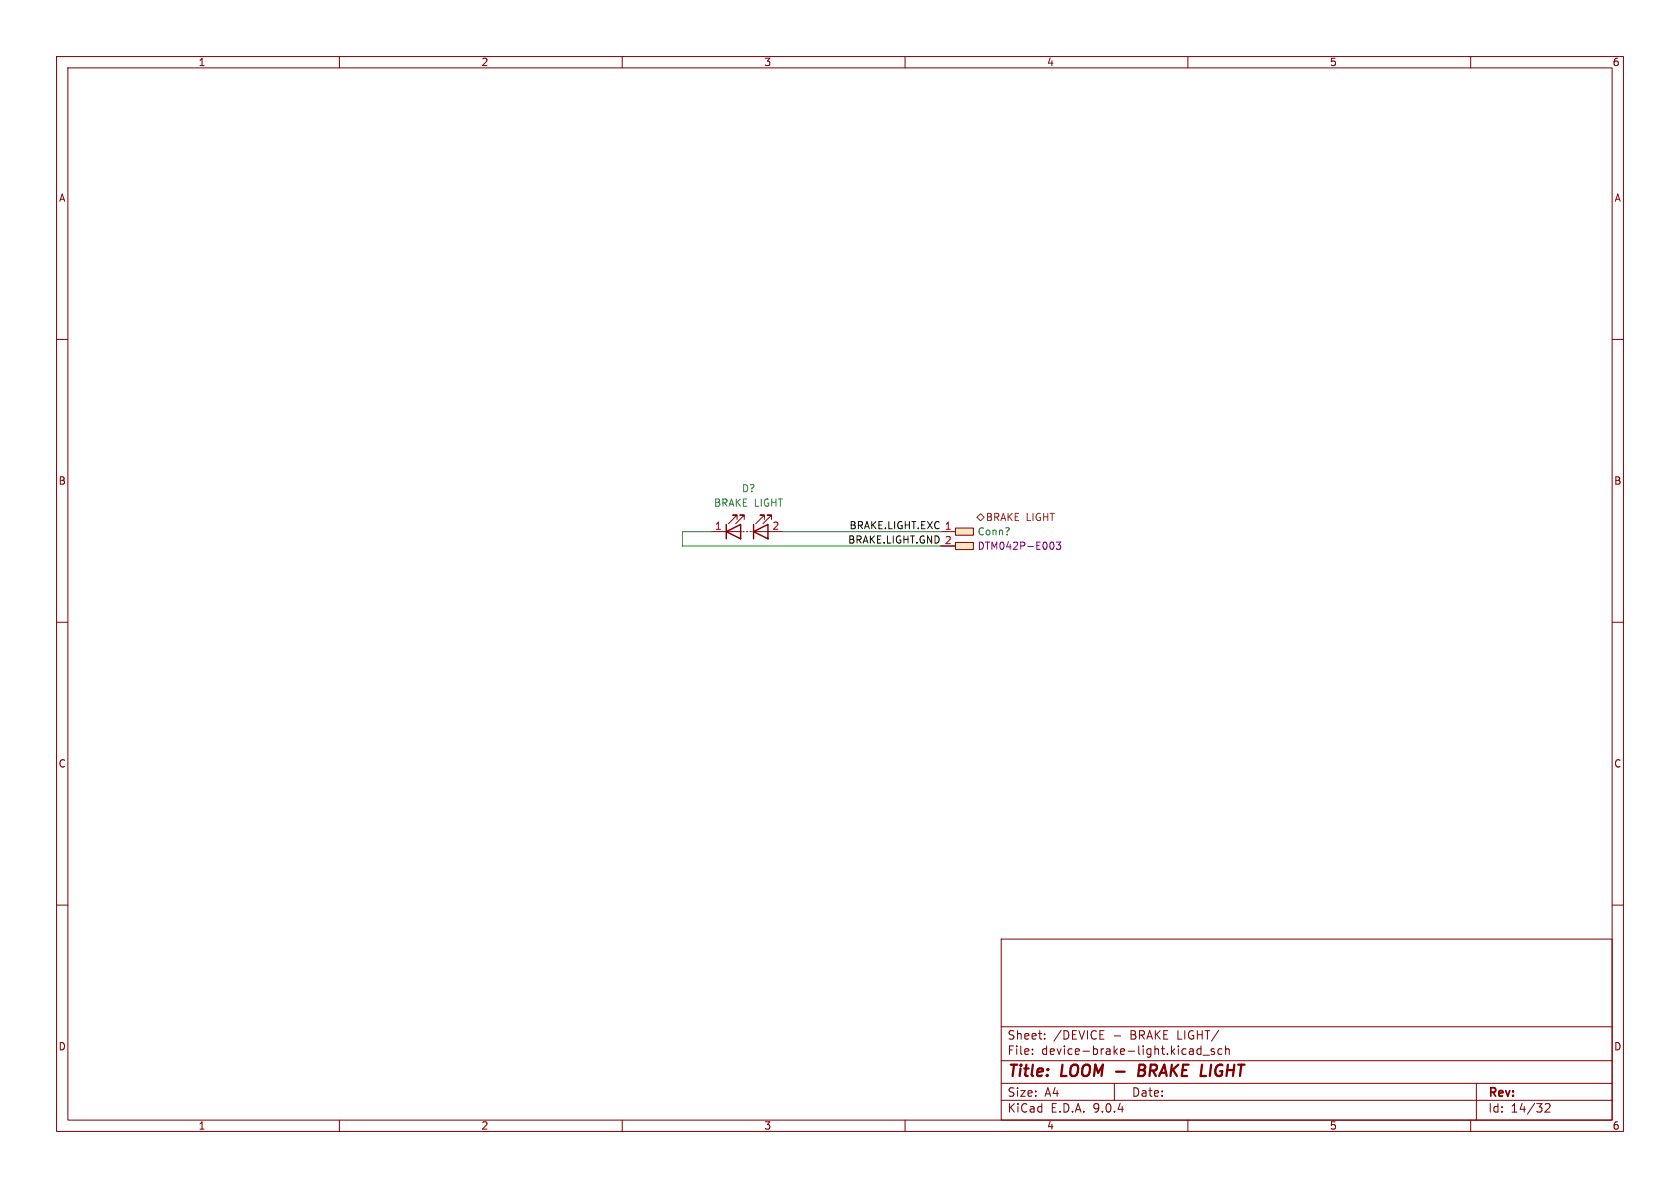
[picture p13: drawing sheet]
(kicad_sch
 (version 20250114)
 (generator "eeschema")
 (generator_version "9.0")
 (paper "A4")
 (title_block
  (title "LOOM - BRAKE LIGHT"))
 (lib_symbols
  (symbol "Connectors_SUFST:Deutsch_DTM_2P_Pin" (exclude_from_sim no) (in_bom yes) (on_board yes)
   (property "Reference" "Conn" (at 0 -1.905 0) (effects (font (size 1.27 1.27))))
   (property "Value" "Deutsch_DTM_2P_Pin" (at 0 0 0) (effects (font (size 1.27 1.27)) (hide yes)))
   (property "Footprint" "" (at 0 -1.905 0) (effects (font (size 1.27 1.27)) (hide yes)))
   (property "Datasheet" "" (at 0 -1.905 0) (effects (font (size 1.27 1.27)) (hide yes)))
   (property "Description" "" (at 0 0 0) (effects (font (size 1.27 1.27)) (hide yes)))
   (property "P/N" "DTM042P-E003" (at 0 0 0) (effects (font (size 1.27 1.27))))
   (symbol "Deutsch_DTM_2P_Pin_0_1"
    (polyline (pts (xy -0.635 -4.445) (xy 1.905 -4.445)) (stroke (width 0) (type default)) (fill (type none))))
   (symbol "Deutsch_DTM_2P_Pin_1_1"
    (rectangle (start -3.81 -3.81) (end -0.635 -5.08) (stroke (width 0) (type default)) (fill (type color) (color 255 229 191 1)))
    (rectangle (start -3.81 -6.35) (end -0.635 -7.62) (stroke (width 0) (type default)) (fill (type color) (color 255 229 191 1)))
    (pin input line (at 1.905 -4.445 180) (length 2.54) (name "" (effects (font (size 1.27 1.27)))) (number "2" (effects (font (size 1.27 1.27)))))
    (pin input line (at 1.905 -6.985 180) (length 2.54) (name "" (effects (font (size 1.27 1.27)))) (number "1" (effects (font (size 1.27 1.27))))))
   (embedded_fonts no))
  (symbol "Device:LED_Series"
   (pin_names
    (offset 1.016) (hide yes)) (exclude_from_sim no) (in_bom yes) (on_board yes)
   (property "Reference" "D" (at 0 5.715 0) (effects (font (size 1.27 1.27))))
   (property "Value" "LED_Series" (at 0 3.81 0) (effects (font (size 1.27 1.27))))
   (property "Footprint" "" (at -2.54 0 0) (effects (font (size 1.27 1.27)) (hide yes)))
   (property "Datasheet" "~" (at -2.54 0 0) (effects (font (size 1.27 1.27)) (hide yes)))
   (property "Description" "Several LEDs in series" (at 0 0 0) (effects (font (size 1.27 1.27)) (hide yes)))
   (symbol "LED_Series_0_1"
    (polyline (pts (xy -3.81 0) (xy -1.016 0)) (stroke (width 0) (type default)) (fill (type none)))
    (polyline (pts (xy -3.683 -1.27) (xy -3.683 1.27)) (stroke (width 0.254) (type default)) (fill (type none)))
    (polyline (pts (xy -3.302 1.397) (xy -1.778 2.921) (xy -2.54 2.921) (xy -1.778 2.921) (xy -1.778 2.159)) (stroke (width 0) (type default)) (fill (type none)))
    (polyline (pts (xy -2.032 1.397) (xy -0.508 2.921) (xy -1.27 2.921) (xy -0.508 2.921) (xy -0.508 2.159)) (stroke (width 0) (type default)) (fill (type none)))
    (polyline (pts (xy -1.143 -1.27) (xy -1.143 1.27) (xy -3.683 0) (xy -1.143 -1.27)) (stroke (width 0.254) (type default)) (fill (type none)))
    (polyline (pts (xy -0.508 0) (xy -0.762 0)) (stroke (width 0) (type default)) (fill (type none)))
    (polyline (pts (xy 0.127 0) (xy -0.127 0)) (stroke (width 0) (type default)) (fill (type none)))
    (polyline (pts (xy 0.508 0) (xy 0.762 0)) (stroke (width 0) (type default)) (fill (type none)))
    (polyline (pts (xy 1.016 0) (xy 3.81 0)) (stroke (width 0) (type default)) (fill (type none)))
    (polyline (pts (xy 1.143 -1.27) (xy 1.143 1.27)) (stroke (width 0.254) (type default)) (fill (type none)))
    (polyline (pts (xy 1.524 1.397) (xy 3.048 2.921) (xy 2.286 2.921) (xy 3.048 2.921) (xy 3.048 2.159)) (stroke (width 0) (type default)) (fill (type none)))
    (polyline (pts (xy 2.794 1.397) (xy 4.318 2.921) (xy 3.556 2.921) (xy 4.318 2.921) (xy 4.318 2.159)) (stroke (width 0) (type default)) (fill (type none)))
    (polyline (pts (xy 3.683 -1.27) (xy 3.683 1.27) (xy 1.143 0) (xy 3.683 -1.27)) (stroke (width 0.254) (type default)) (fill (type none))))
   (symbol "LED_Series_1_1"
    (pin passive line (at -6.35 0 0) (length 2.54) (name "K" (effects (font (size 1.27 1.27)))) (number "1" (effects (font (size 1.27 1.27)))))
    (pin passive line (at 6.35 0 180) (length 2.54) (name "A" (effects (font (size 1.27 1.27)))) (number "2" (effects (font (size 1.27 1.27))))))
   (embedded_fonts no)))
 (wire
  (pts (xy 125.73 93.98) (xy 120.65 93.98))
  (stroke (width 0) (type default)))
 (wire
  (pts (xy 120.65 96.52) (xy 166.37 96.52))
  (stroke (width 0) (type default)))
 (wire
  (pts (xy 120.65 93.98) (xy 120.65 96.52))
  (stroke (width 0) (type default)))
 (wire
  (pts (xy 138.43 93.98) (xy 166.37 93.98))
  (stroke (width 0) (type default)))
 (label "BRAKE.LIGHT.GND"
  (at 166.37 96.52 180)
  (effects (font (size 1.27 1.27)) (justify right bottom)))
 (label "BRAKE.LIGHT.PWR"
  (at 166.37 93.98 180)
  (effects (font (size 1.27 1.27)) (justify right bottom)))
 (hierarchical_label "BRAKE LIGHT"
  (shape bidirectional)
  (at 172.72 91.44 0)
  (effects (font (size 1.27 1.27)) (justify left)))
 (symbol
  (lib_id "Connectors_SUFST:Deutsch_DTM_2P_Pin")
  (at 168.275 100.965 180)
  (unit 1)
  (exclude_from_sim no)
  (in_bom yes)
  (on_board yes)
  (dnp no)
  (fields_autoplaced yes)
  (property "Reference" "Conn?" (at 172.72 93.98 0) (effects (font (size 1.27 1.27)) (justify right)))
  (property "Value" "Deutsch_DTM_2P_Pin" (at 168.275 100.965 0) (effects (font (size 1.27 1.27)) (hide yes)))
  (property "Footprint" "" (at 168.275 99.06 0) (effects (font (size 1.27 1.27)) (hide yes)))
  (property "Datasheet" "" (at 168.275 99.06 0) (effects (font (size 1.27 1.27)) (hide yes)))
  (property "Description" "" (at 168.275 100.965 0) (effects (font (size 1.27 1.27)) (hide yes)))
  (property "P/N" "DTM042P-E003" (at 172.72 96.52 0) (effects (font (size 1.27 1.27)) (justify right)))
  (pin "1")
  (pin "2"))
 (symbol
  (lib_id "Device:LED_Series")
  (at 132.08 93.98 0)
  (unit 1)
  (exclude_from_sim no)
  (in_bom yes)
  (on_board yes)
  (dnp no)
  (fields_autoplaced yes)
  (property "Reference" "D?" (at 132.334 86.36 0) (effects (font (size 1.27 1.27))))
  (property "Value" "BRAKE LIGHT" (at 132.334 88.9 0) (effects (font (size 1.27 1.27))))
  (property "Footprint" "" (at 129.54 93.98 0) (effects (font (size 1.27 1.27)) (hide yes)))
  (property "Datasheet" "~" (at 129.54 93.98 0) (effects (font (size 1.27 1.27)) (hide yes)))
  (property "Description" "" (at 132.08 93.98 0) (effects (font (size 1.27 1.27)) (hide yes)))
  (pin "1")
  (pin "2")))
